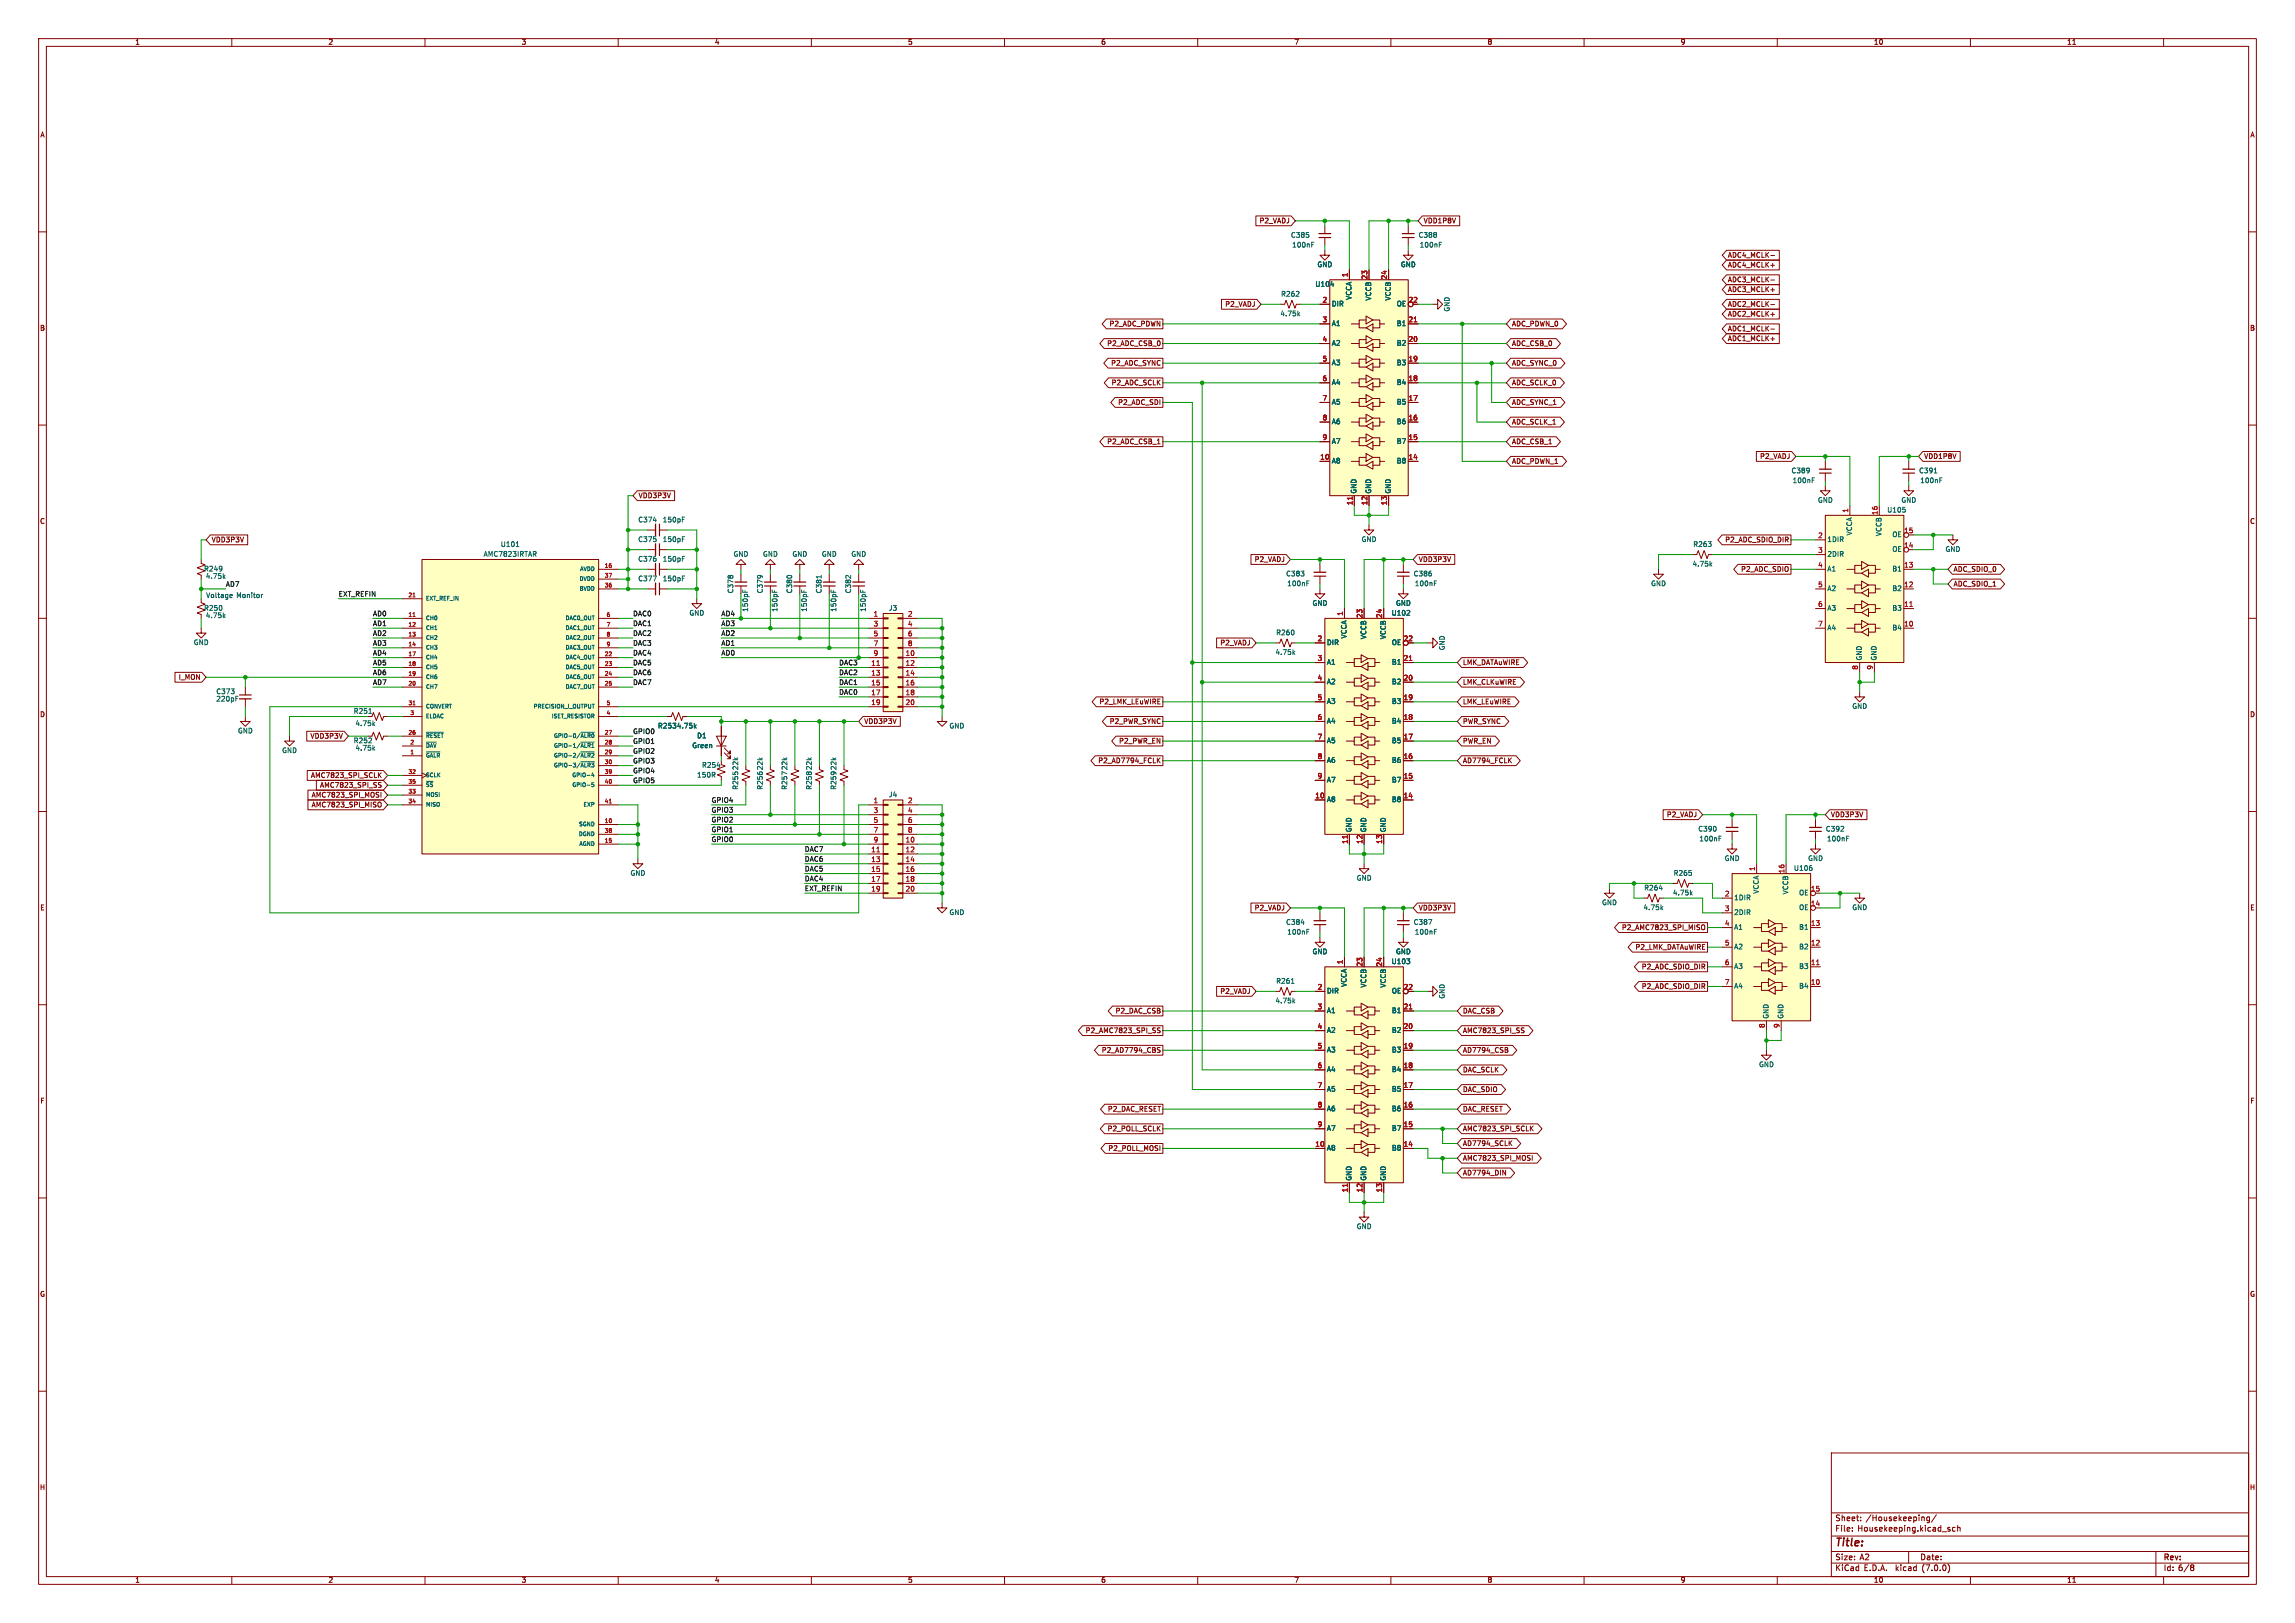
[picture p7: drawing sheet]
<svg xmlns="http://www.w3.org/2000/svg" width="594mm" height="420mm" viewBox="0 0 594 420" stroke-linecap="round" stroke-linejoin="round" font-family="sans-serif">
<defs><g id="words">
<text font-size="2.8" fill="#840000" x="475" y="400.8">Title:</text>
<g font-size="2.1" fill="#840000">
<text x="475" y="393.9">Sheet:</text>
<text x="482.9" y="393.9">/Housekeeping/</text>
<text x="475" y="396.6">File:</text>
<text x="480.8" y="396.6">Housekeeping.kicad_sch</text>
<text x="475" y="406.8">KiCad</text>
<text x="475" y="404">Size:</text>
<text x="481.3" y="404">A2</text>
<text x="482.4" y="406.8">E.D.A.</text>
<text x="490.7" y="406.8">kicad</text>
<text x="497" y="404">Date:</text>
<text x="497.6" y="406.8">(7.0.0)</text>
<text x="560" y="404.2">Rev:</text>
<text x="560" y="406.8">Id: 6/8</text>
</g>
<g font-size="1.8" fill="#840000">
<text x="35" y="11.8">1</text>
<text x="85" y="11.8">2</text>
<text x="135" y="11.8">3</text>
<text x="185" y="11.8">4</text>
<text x="235" y="11.8">5</text>
<text x="285" y="11.8">6</text>
<text x="335" y="11.8">7</text>
<text x="385" y="11.8">8</text>
<text x="435" y="11.8">9</text>
<text x="485" y="11.8">10</text>
<text x="535" y="11.8">11</text>
<text x="10.4" y="35.8">A</text>
<text x="582.4" y="35.8">A</text>
<text x="325.9" y="58.1">P2_VADJ</text>
<text x="368.5" y="58.1">VDD1P8V</text>
<text x="447.2" y="67">ADC4_MCLK-</text>
<text x="447.2" y="69.5">ADC4_MCLK+</text>
<text x="447.2" y="73.3">ADC3_MCLK-</text>
<text x="447.2" y="75.8">ADC3_MCLK+</text>
<text x="317" y="79.7">P2_VADJ</text>
<text x="447.2" y="82.2">ADC2_MCLK+</text>
<text x="447.2" y="79.7">ADC2_MCLK-</text>
<text x="10.3" y="85.8">B</text>
<text x="286.4" y="89.8">P2_ADC_CSB_0</text>
<text x="287" y="84.7">P2_ADC_PDWN</text>
<text x="391.3" y="84.7">ADC_PDWN_0</text>
<text x="391.3" y="89.8">ADC_CSB_0</text>
<text x="447.2" y="86">ADC1_MCLK-</text>
<text x="447.2" y="88.5">ADC1_MCLK+</text>
<text x="582.3" y="85.8">B</text>
<text x="287.4" y="94.9">P2_ADC_SYNC</text>
<text x="391.3" y="94.9">ADC_SYNC_0</text>
<text x="287.6" y="100">P2_ADC_SCLK</text>
<text x="391.3" y="100">ADC_SCLK_0</text>
<text x="289.3" y="105.1">P2_ADC_SDI</text>
<text x="391.3" y="105.1">ADC_SYNC_1</text>
<text x="391.3" y="110.1">ADC_SCLK_1</text>
<text x="286.4" y="115.2">P2_ADC_CSB_1</text>
<text x="391.3" y="115.2">ADC_CSB_1</text>
<text x="455.4" y="119">P2_VADJ</text>
<text x="498" y="119">VDD1P8V</text>
<text x="391.3" y="120.3">ADC_PDWN_1</text>
<text x="165.3" y="129.2">VDD3P3V</text>
<text x="10.3" y="135.8">C</text>
<text x="582.3" y="135.8">C</text>
<text x="54.8" y="140.6">VDD3P3V</text>
<text x="446.4" y="140.6">P2_ADC_SDIO_DIR</text>
<text x="324.6" y="145.7">P2_VADJ</text>
<text x="367.2" y="145.7">VDD3P3V</text>
<text x="450.5" y="148.2">P2_ADC_SDIO</text>
<text x="505.6" y="148.2">ADC_SDIO_0</text>
<text x="505.6" y="152">ADC_SDIO_1</text>
<text x="315.7" y="167.3">P2_VADJ</text>
<text x="378.6" y="172.4">LMK_DATAuWIRE</text>
<text x="46.1" y="176.2">I_MON</text>
<text x="378.6" y="177.4">LMK_CLKuWIRE</text>
<text x="10.3" y="185.8">D</text>
<text x="284.4" y="182.5">P2_LMK_LEuWIRE</text>
<text x="378.6" y="182.5">LMK_LEuWIRE</text>
<text x="582.3" y="185.8">D</text>
<text x="80.2" y="191.4">VDD3P3V</text>
<text x="223.7" y="187.6">VDD3P3V</text>
<text x="287.1" y="187.6">P2_PWR_SYNC</text>
<text x="378.6" y="187.6">PWR_SYNC</text>
<text x="284.1" y="197.8">P2_AD7794_FCLK</text>
<text x="289.5" y="192.7">P2_PWR_EN</text>
<text x="378.6" y="197.8">AD7794_FCLK</text>
<text x="378.6" y="192.7">PWR_EN</text>
<text x="80.3" y="201.6">AMC7823_SPI_SCLK</text>
<text x="80.5" y="209.2">AMC7823_SPI_MISO</text>
<text x="80.5" y="206.7">AMC7823_SPI_MOSI</text>
<text x="82.7" y="204.1">AMC7823_SPI_SS</text>
<text x="431.3" y="211.7">P2_VADJ</text>
<text x="473.9" y="211.7">VDD3P3V</text>
<text x="10.4" y="235.8">E</text>
<text x="324.6" y="235.9">P2_VADJ</text>
<text x="367.2" y="235.9">VDD3P3V</text>
<text x="582.4" y="235.8">E</text>
<text x="419.6" y="240.9">P2_AMC7823_SPI_MISO</text>
<text x="423.2" y="246">P2_LMK_DATAuWIRE</text>
<text x="424.8" y="251.1">P2_ADC_SDIO_DIR</text>
<text x="315.7" y="257.5">P2_VADJ</text>
<text x="424.8" y="256.2">P2_ADC_SDIO_DIR</text>
<text x="288.6" y="262.5">P2_DAC_CSB</text>
<text x="378.6" y="262.5">DAC_CSB</text>
<text x="280.9" y="267.6">P2_AMC7823_SPI_SS</text>
<text x="378.6" y="267.6">AMC7823_SPI_SS</text>
<text x="285" y="272.7">P2_AD7794_CBS</text>
<text x="378.6" y="272.7">AD7794_CSB</text>
<text x="378.6" y="277.8">DAC_SCLK</text>
<text x="10.4" y="285.8">F</text>
<text x="286.6" y="287.9">P2_DAC_RESET</text>
<text x="378.6" y="287.9">DAC_RESET</text>
<text x="378.6" y="282.9">DAC_SDIO</text>
<text x="582.4" y="285.8">F</text>
<text x="286.5" y="293">P2_POLL_SCLK</text>
<text x="378.6" y="293">AMC7823_SPI_SCLK</text>
<text x="286.7" y="298.1">P2_POLL_MOSI</text>
<text x="378.6" y="296.8">AD7794_SCLK</text>
<text x="378.6" y="304.4">AD7794_DIN</text>
<text x="378.6" y="300.6">AMC7823_SPI_MOSI</text>
<text x="10.3" y="335.8">G</text>
<text x="582.3" y="335.8">G</text>
<text x="10.3" y="385.8">H</text>
<text x="582.3" y="385.8">H</text>
<text x="35" y="409.8">1</text>
<text x="85" y="409.8">2</text>
<text x="135" y="409.8">3</text>
<text x="185" y="409.8">4</text>
<text x="235" y="409.8">5</text>
<text x="285" y="409.8">6</text>
<text x="335" y="409.8">7</text>
<text x="385" y="409.8">8</text>
<text x="435" y="409.8">9</text>
<text x="485" y="409.8">10</text>
<text x="535" y="409.8">11</text>
</g>
<g font-size="1.8" fill="#006464">
<text x="334.1" y="61.8">C385</text>
<text x="334.4" y="64.3">100nF</text>
<text x="367.1" y="61.8">C388</text>
<text x="367.4" y="64.3">100nF</text>
<text x="340.9" y="69.4">GND</text>
<text x="362.5" y="69.4">GND</text>
<text x="331.5" y="77">R262</text>
<text x="340.4" y="74.5">U104</text>
<text x="350.1" y="77.7" transform="rotate(-90 350.1 77.7)">VCCA</text>
<text x="355.2" y="77.9" transform="rotate(-90 355.2 77.9)">VCCB</text>
<text x="360.2" y="77.9" transform="rotate(-90 360.2 77.9)">VCCB</text>
<text x="331.3" y="82.1">4.75k</text>
<text x="344.7" y="79.6">DIR</text>
<text x="361.4" y="79.6">OE</text>
<text x="375.5" y="80.7" transform="rotate(-90 375.5 80.7)">GND</text>
<text x="344.7" y="84.6">A1</text>
<text x="344.7" y="89.7">A2</text>
<text x="361.4" y="89.7">B2</text>
<text x="361.4" y="84.6">B1</text>
<text x="344.7" y="94.8">A3</text>
<text x="361.4" y="94.8">B3</text>
<text x="344.7" y="99.9">A4</text>
<text x="361.4" y="99.9">B4</text>
<text x="344.7" y="105">A5</text>
<text x="361.4" y="105">B5</text>
<text x="344.7" y="110">A6</text>
<text x="361.4" y="110">B6</text>
<text x="344.7" y="115.1">A7</text>
<text x="361.4" y="115.1">B7</text>
<text x="344.7" y="120.2">A8</text>
<text x="361.4" y="120.2">B8</text>
<text x="463.6" y="122.7">C389</text>
<text x="463.9" y="125.3">100nF</text>
<text x="496.6" y="122.7">C391</text>
<text x="496.9" y="125.3">100nF</text>
<text x="351.3" y="127.8" transform="rotate(-90 351.3 127.8)">GND</text>
<text x="355.2" y="127.8" transform="rotate(-90 355.2 127.8)">GND</text>
<text x="360.2" y="127.8" transform="rotate(-90 360.2 127.8)">GND</text>
<text x="470.4" y="130.4">GND</text>
<text x="492" y="130.4">GND</text>
<text x="165.1" y="135.4">C374</text>
<text x="171.5" y="135.4">150pF</text>
<text x="488.4" y="132.9">U105</text>
<text x="129.5" y="141.8">U101</text>
<text x="165.1" y="140.5">C375</text>
<text x="171.5" y="140.5">150pF</text>
<text x="352.3" y="140.5">GND</text>
<text x="438.2" y="141.8">R263</text>
<text x="472.9" y="140.5">1DIR</text>
<text x="479.6" y="138.7" transform="rotate(-90 479.6 138.7)">VCCA</text>
<text x="487.2" y="138.9" transform="rotate(-90 487.2 138.9)">VCCB</text>
<text x="489.6" y="143.1">OE</text>
<text x="489.6" y="139.3">OE</text>
<text x="503.5" y="143.1">GND</text>
<text x="52.7" y="148.1">R249</text>
<text x="125.1" y="144.3">AMC7823IRTAR</text>
<text x="165.1" y="145.6">C376</text>
<text x="171.5" y="145.6">150pF</text>
<text x="189.8" y="144.3">GND</text>
<text x="197.4" y="144.3">GND</text>
<text x="205" y="144.3">GND</text>
<text x="212.6" y="144.3">GND</text>
<text x="220.3" y="144.3">GND</text>
<text x="332.8" y="149.4">C383</text>
<text x="365.8" y="149.4">C386</text>
<text x="438" y="146.9">4.75k</text>
<text x="472.9" y="144.3">2DIR</text>
<text x="472.9" y="148.1">A1</text>
<text x="489.6" y="148.1">B1</text>
<text x="53.2" y="150.1">4.75k</text>
<text x="165.1" y="150.7">C377</text>
<text x="171.5" y="150.7">150pF</text>
<text x="190.1" y="153.6" transform="rotate(-90 190.1 153.6)">C378</text>
<text x="197.7" y="153.6" transform="rotate(-90 197.7 153.6)">C379</text>
<text x="205.3" y="153.6" transform="rotate(-90 205.3 153.6)">C380</text>
<text x="212.9" y="153.6" transform="rotate(-90 212.9 153.6)">C381</text>
<text x="220.5" y="153.6" transform="rotate(-90 220.5 153.6)">C382</text>
<text x="333.1" y="152">100nF</text>
<text x="366.1" y="152">100nF</text>
<text x="427.3" y="152">GND</text>
<text x="472.9" y="153.2">A2</text>
<text x="489.6" y="153.2">B2</text>
<text x="52.7" y="158.3">R250</text>
<text x="53.2" y="160.2">4.75k</text>
<text x="178.3" y="159.6">GND</text>
<text x="193.9" y="158.4" transform="rotate(-90 193.9 158.4)">150pF</text>
<text x="201.5" y="158.4" transform="rotate(-90 201.5 158.4)">150pF</text>
<text x="209.1" y="158.4" transform="rotate(-90 209.1 158.4)">150pF</text>
<text x="216.7" y="158.4" transform="rotate(-90 216.7 158.4)">150pF</text>
<text x="224.3" y="158.4" transform="rotate(-90 224.3 158.4)">150pF</text>
<text x="230" y="158.3">J3</text>
<text x="339.6" y="157">GND</text>
<text x="360.1" y="159.6">U102</text>
<text x="361.2" y="157">GND</text>
<text x="472.9" y="158.3">A3</text>
<text x="489.6" y="158.3">B3</text>
<text x="50.1" y="167.2">GND</text>
<text x="330.2" y="164.7">R260</text>
<text x="343.4" y="167.2">DIR</text>
<text x="348.8" y="165.4" transform="rotate(-90 348.8 165.4)">VCCA</text>
<text x="353.9" y="165.6" transform="rotate(-90 353.9 165.6)">VCCB</text>
<text x="359" y="165.6" transform="rotate(-90 359 165.6)">VCCB</text>
<text x="360.1" y="167.2">OE</text>
<text x="472.9" y="163.4">A4</text>
<text x="489.6" y="163.4">B4</text>
<text x="330" y="169.7">4.75k</text>
<text x="343.4" y="172.3">A1</text>
<text x="360.1" y="172.3">B1</text>
<text x="374.2" y="168.4" transform="rotate(-90 374.2 168.4)">GND</text>
<text x="482.2" y="170.9" transform="rotate(-90 482.2 170.9)">GND</text>
<text x="486" y="170.9" transform="rotate(-90 486 170.9)">GND</text>
<text x="55.9" y="179.9">C373</text>
<text x="343.4" y="177.4">A2</text>
<text x="360.1" y="177.4">B2</text>
<text x="55.9" y="181.8">220pF</text>
<text x="91.5" y="185">R251</text>
<text x="343.4" y="182.4">A3</text>
<text x="360.1" y="182.4">B3</text>
<text x="479.3" y="183.7">GND</text>
<text x="61.5" y="190.1">GND</text>
<text x="91.9" y="188.2">4.75k</text>
<text x="170.2" y="188.8">R253</text>
<text x="175.1" y="188.8">4.75k</text>
<text x="180.3" y="191.3">D1</text>
<text x="245.7" y="188.8">GND</text>
<text x="343.4" y="187.5">A4</text>
<text x="360.1" y="187.5">B4</text>
<text x="72.9" y="195.1">GND</text>
<text x="91.5" y="192.6">R252</text>
<text x="91.9" y="194.5">4.75k</text>
<text x="179.1" y="193.9">Green</text>
<text x="343.4" y="192.6">A5</text>
<text x="343.4" y="197.7">A6</text>
<text x="360.1" y="197.7">B6</text>
<text x="360.1" y="192.6">B5</text>
<text x="180.3" y="201.5">150R</text>
<text x="181.6" y="198.9">R254</text>
<text x="191.3" y="199.4" transform="rotate(-90 191.3 199.4)">22k</text>
<text x="197.7" y="199.4" transform="rotate(-90 197.7 199.4)">22k</text>
<text x="204" y="199.4" transform="rotate(-90 204 199.4)">22k</text>
<text x="210.4" y="199.4" transform="rotate(-90 210.4 199.4)">22k</text>
<text x="216.7" y="199.4" transform="rotate(-90 216.7 199.4)">22k</text>
<text x="343.4" y="202.8">A7</text>
<text x="360.1" y="202.8">B7</text>
<text x="191.3" y="204.5" transform="rotate(-90 191.3 204.5)">R255</text>
<text x="197.7" y="204.5" transform="rotate(-90 197.7 204.5)">R256</text>
<text x="204" y="204.5" transform="rotate(-90 204 204.5)">R257</text>
<text x="210.4" y="204.5" transform="rotate(-90 210.4 204.5)">R258</text>
<text x="216.7" y="204.5" transform="rotate(-90 216.7 204.5)">R259</text>
<text x="230" y="206.6">J4</text>
<text x="343.4" y="207.8">A8</text>
<text x="360.1" y="207.8">B8</text>
<text x="350.1" y="215.4" transform="rotate(-90 350.1 215.4)">GND</text>
<text x="353.9" y="215.4" transform="rotate(-90 353.9 215.4)">GND</text>
<text x="359" y="215.4" transform="rotate(-90 359 215.4)">GND</text>
<text x="439.5" y="215.5">C390</text>
<text x="472.5" y="215.5">C392</text>
<text x="439.8" y="218">100nF</text>
<text x="472.8" y="218">100nF</text>
<text x="163.1" y="226.9">GND</text>
<text x="433.1" y="226.9">R265</text>
<text x="446.3" y="223.1">GND</text>
<text x="464.2" y="225.6">U106</text>
<text x="467.9" y="223.1">GND</text>
<text x="351.1" y="228.2">GND</text>
<text x="425.5" y="230.7">R264</text>
<text x="432.9" y="232">4.75k</text>
<text x="448.8" y="233.2">1DIR</text>
<text x="455.5" y="231.4" transform="rotate(-90 455.5 231.4)">VCCA</text>
<text x="463.1" y="231.6" transform="rotate(-90 463.1 231.6)">VCCB</text>
<text x="465.5" y="232">OE</text>
<text x="245.7" y="237">GND</text>
<text x="332.8" y="239.6">C384</text>
<text x="365.8" y="239.6">C387</text>
<text x="414.6" y="234.5">GND</text>
<text x="425.3" y="235.8">4.75k</text>
<text x="448.8" y="237">2DIR</text>
<text x="465.5" y="235.8">OE</text>
<text x="479.3" y="235.8">GND</text>
<text x="333.1" y="242.1">100nF</text>
<text x="366.1" y="242.1">100nF</text>
<text x="448.8" y="240.9">A1</text>
<text x="448.8" y="245.9">A2</text>
<text x="465.5" y="245.9">B2</text>
<text x="465.5" y="240.9">B1</text>
<text x="339.6" y="247.2">GND</text>
<text x="360.1" y="249.7">U103</text>
<text x="361.2" y="247.2">GND</text>
<text x="448.8" y="251">A3</text>
<text x="465.5" y="251">B3</text>
<text x="330.2" y="254.8">R261</text>
<text x="343.4" y="257.4">DIR</text>
<text x="348.8" y="255.5" transform="rotate(-90 348.8 255.5)">VCCA</text>
<text x="353.9" y="255.7" transform="rotate(-90 353.9 255.7)">VCCB</text>
<text x="359" y="255.7" transform="rotate(-90 359 255.7)">VCCB</text>
<text x="360.1" y="257.4">OE</text>
<text x="448.8" y="256.1">A4</text>
<text x="465.5" y="256.1">B4</text>
<text x="330" y="259.9">4.75k</text>
<text x="343.4" y="262.4">A1</text>
<text x="360.1" y="262.4">B1</text>
<text x="374.2" y="258.5" transform="rotate(-90 374.2 258.5)">GND</text>
<text x="458" y="263.7" transform="rotate(-90 458 263.7)">GND</text>
<text x="461.8" y="263.7" transform="rotate(-90 461.8 263.7)">GND</text>
<text x="343.4" y="267.5">A2</text>
<text x="360.1" y="267.5">B2</text>
<text x="343.4" y="272.6">A3</text>
<text x="360.1" y="272.6">B3</text>
<text x="343.4" y="277.7">A4</text>
<text x="360.1" y="277.7">B4</text>
<text x="455.2" y="276.4">GND</text>
<text x="343.4" y="282.8">A5</text>
<text x="343.4" y="287.8">A6</text>
<text x="360.1" y="287.8">B6</text>
<text x="360.1" y="282.8">B5</text>
<text x="343.4" y="292.9">A7</text>
<text x="360.1" y="292.9">B7</text>
<text x="343.4" y="298">A8</text>
<text x="360.1" y="298">B8</text>
<text x="350.1" y="305.6" transform="rotate(-90 350.1 305.6)">GND</text>
<text x="353.9" y="305.6" transform="rotate(-90 353.9 305.6)">GND</text>
<text x="359" y="305.6" transform="rotate(-90 359 305.6)">GND</text>
<text x="351.1" y="318.3">GND</text>
</g>
<g font-size="1.8" fill="#a90000">
<text x="349" y="71.8" transform="rotate(-90 349 71.8)">1</text>
<text x="354.1" y="72.4" transform="rotate(-90 354.1 72.4)">23</text>
<text x="359.2" y="72.4" transform="rotate(-90 359.2 72.4)">24</text>
<text x="342.2" y="78.5">2</text>
<text x="342.2" y="83.6">3</text>
<text x="364.5" y="83.6">21</text>
<text x="364.5" y="78.5">22</text>
<text x="342.2" y="88.6">4</text>
<text x="364.5" y="88.6">20</text>
<text x="342.2" y="93.7">5</text>
<text x="364.5" y="93.7">19</text>
<text x="342.2" y="98.8">6</text>
<text x="364.5" y="98.8">18</text>
<text x="342.2" y="103.9">7</text>
<text x="364.5" y="103.9">17</text>
<text x="342.2" y="109">8</text>
<text x="364.5" y="109">16</text>
<text x="341.6" y="119.1">10</text>
<text x="342.2" y="114">9</text>
<text x="364.5" y="119.1">14</text>
<text x="364.5" y="114">15</text>
<text x="350.3" y="130.8" transform="rotate(-90 350.3 130.8)">11</text>
<text x="354.1" y="130.8" transform="rotate(-90 354.1 130.8)">12</text>
<text x="359.2" y="130.8" transform="rotate(-90 359.2 130.8)">13</text>
<text x="478.5" y="132.7" transform="rotate(-90 478.5 132.7)">1</text>
<text x="486.2" y="133.4" transform="rotate(-90 486.2 133.4)">16</text>
<text x="470.5" y="139.4">2</text>
<text x="470.5" y="143.3">3</text>
<text x="492.8" y="142">14</text>
<text x="492.8" y="138.2">15</text>
<text x="470.5" y="147.1">4</text>
<text x="492.8" y="147.1">13</text>
<text x="470.5" y="152.1">5</text>
<text x="492.8" y="152.1">12</text>
<text x="226" y="159.8">1</text>
<text x="234.9" y="159.8">2</text>
<text x="347.7" y="159.4" transform="rotate(-90 347.7 159.4)">1</text>
<text x="352.8" y="160" transform="rotate(-90 352.8 160)">23</text>
<text x="357.9" y="160" transform="rotate(-90 357.9 160)">24</text>
<text x="470.5" y="157.2">6</text>
<text x="492.8" y="157.2">11</text>
<text x="226" y="162.3">3</text>
<text x="226" y="164.8">5</text>
<text x="226" y="167.4">7</text>
<text x="234.9" y="162.3">4</text>
<text x="234.9" y="164.8">6</text>
<text x="234.9" y="167.4">8</text>
<text x="341" y="166.1">2</text>
<text x="363.2" y="166.1">22</text>
<text x="470.5" y="162.3">7</text>
<text x="492.8" y="162.3">10</text>
<text x="225.4" y="172.5">11</text>
<text x="226" y="169.9">9</text>
<text x="234.3" y="169.9">10</text>
<text x="234.3" y="172.5">12</text>
<text x="341" y="171.2">3</text>
<text x="363.2" y="171.2">21</text>
<text x="481.1" y="173.4" transform="rotate(-90 481.1 173.4)">8</text>
<text x="484.9" y="173.4" transform="rotate(-90 484.9 173.4)">9</text>
<text x="225.4" y="175">13</text>
<text x="225.4" y="177.5">15</text>
<text x="234.3" y="175">14</text>
<text x="234.3" y="177.5">16</text>
<text x="341" y="176.3">4</text>
<text x="363.2" y="176.3">20</text>
<text x="225.4" y="180.1">17</text>
<text x="225.4" y="182.6">19</text>
<text x="234.3" y="180.1">18</text>
<text x="234.3" y="182.6">20</text>
<text x="341" y="181.4">5</text>
<text x="363.2" y="181.4">19</text>
<text x="341" y="186.4">6</text>
<text x="341" y="191.5">7</text>
<text x="363.2" y="191.5">17</text>
<text x="363.2" y="186.4">18</text>
<text x="341" y="196.6">8</text>
<text x="363.2" y="196.6">16</text>
<text x="341" y="201.7">9</text>
<text x="363.2" y="201.7">15</text>
<text x="226" y="208">1</text>
<text x="234.9" y="208">2</text>
<text x="340.4" y="206.8">10</text>
<text x="363.2" y="206.8">14</text>
<text x="226" y="210.6">3</text>
<text x="226" y="213.1">5</text>
<text x="226" y="215.6">7</text>
<text x="234.9" y="210.6">4</text>
<text x="234.9" y="213.1">6</text>
<text x="234.9" y="215.6">8</text>
<text x="225.4" y="220.7">11</text>
<text x="226" y="218.2">9</text>
<text x="234.3" y="218.2">10</text>
<text x="234.3" y="220.7">12</text>
<text x="349" y="218.4" transform="rotate(-90 349 218.4)">11</text>
<text x="352.8" y="218.4" transform="rotate(-90 352.8 218.4)">12</text>
<text x="357.9" y="218.4" transform="rotate(-90 357.9 218.4)">13</text>
<text x="225.4" y="223.3">13</text>
<text x="225.4" y="225.8">15</text>
<text x="234.3" y="223.3">14</text>
<text x="234.3" y="225.8">16</text>
<text x="454.4" y="225.5" transform="rotate(-90 454.4 225.5)">1</text>
<text x="462" y="226.1" transform="rotate(-90 462 226.1)">16</text>
<text x="225.4" y="228.3">17</text>
<text x="225.4" y="230.9">19</text>
<text x="234.3" y="228.3">18</text>
<text x="234.3" y="230.9">20</text>
<text x="446.4" y="232.2">2</text>
<text x="468.6" y="230.9">15</text>
<text x="446.4" y="236">3</text>
<text x="446.4" y="239.8">4</text>
<text x="468.6" y="239.8">13</text>
<text x="468.6" y="234.7">14</text>
<text x="446.4" y="244.9">5</text>
<text x="468.6" y="244.9">12</text>
<text x="347.7" y="249.6" transform="rotate(-90 347.7 249.6)">1</text>
<text x="352.8" y="250.2" transform="rotate(-90 352.8 250.2)">23</text>
<text x="357.9" y="250.2" transform="rotate(-90 357.9 250.2)">24</text>
<text x="446.4" y="249.9">6</text>
<text x="468.6" y="249.9">11</text>
<text x="341" y="256.3">2</text>
<text x="363.2" y="256.3">22</text>
<text x="446.4" y="255">7</text>
<text x="468.6" y="255">10</text>
<text x="341" y="261.4">3</text>
<text x="363.2" y="261.4">21</text>
<text x="341" y="266.4">4</text>
<text x="363.2" y="266.4">20</text>
<text x="456.9" y="266.1" transform="rotate(-90 456.9 266.1)">8</text>
<text x="460.8" y="266.1" transform="rotate(-90 460.8 266.1)">9</text>
<text x="341" y="271.5">5</text>
<text x="363.2" y="271.5">19</text>
<text x="341" y="276.6">6</text>
<text x="341" y="281.7">7</text>
<text x="363.2" y="281.7">17</text>
<text x="363.2" y="276.6">18</text>
<text x="341" y="286.8">8</text>
<text x="363.2" y="286.8">16</text>
<text x="341" y="291.8">9</text>
<text x="363.2" y="291.8">15</text>
<text x="340.4" y="296.9">10</text>
<text x="363.2" y="296.9">14</text>
<text x="349" y="308.6" transform="rotate(-90 349 308.6)">11</text>
<text x="352.8" y="308.6" transform="rotate(-90 352.8 308.6)">12</text>
<text x="357.9" y="308.6" transform="rotate(-90 357.9 308.6)">13</text>
</g>
<g font-size="1.8" fill="#0000c2">
<text x="53.3" y="154.9">Voltage</text>
<text x="61.2" y="154.9">Monitor</text>
</g>
<g font-size="1.8" fill="#0f0f0f">
<text x="58.4" y="152">AD7</text>
<text x="87.6" y="154.6">EXT_REFIN</text>
<text x="96.5" y="159.7">AD0</text>
<text x="163.8" y="159.7">DAC0</text>
<text x="186.7" y="159.7">AD4</text>
<text x="96.5" y="167.3">AD3</text>
<text x="96.5" y="162.2">AD1</text>
<text x="96.5" y="164.7">AD2</text>
<text x="163.8" y="164.7">DAC2</text>
<text x="163.8" y="167.3">DAC3</text>
<text x="163.8" y="162.2">DAC1</text>
<text x="186.7" y="164.7">AD2</text>
<text x="186.7" y="167.3">AD1</text>
<text x="186.7" y="162.2">AD3</text>
<text x="96.5" y="169.8">AD4</text>
<text x="96.5" y="172.4">AD5</text>
<text x="163.8" y="172.4">DAC5</text>
<text x="163.8" y="169.8">DAC4</text>
<text x="186.7" y="169.8">AD0</text>
<text x="217.2" y="172.4">DAC3</text>
<text x="96.5" y="174.9">AD6</text>
<text x="96.5" y="177.5">AD7</text>
<text x="163.8" y="177.5">DAC7</text>
<text x="163.8" y="174.9">DAC6</text>
<text x="217.2" y="174.9">DAC2</text>
<text x="217.2" y="177.5">DAC1</text>
<text x="217.2" y="180">DAC0</text>
<text x="163.8" y="190.2">GPIO0</text>
<text x="163.8" y="197.8">GPIO3</text>
<text x="163.8" y="195.2">GPIO2</text>
<text x="163.8" y="192.7">GPIO1</text>
<text x="163.8" y="202.9">GPIO5</text>
<text x="163.8" y="200.3">GPIO4</text>
<text x="184.1" y="207.9">GPIO4</text>
<text x="184.1" y="213">GPIO2</text>
<text x="184.1" y="215.6">GPIO1</text>
<text x="184.1" y="210.5">GPIO3</text>
<text x="184.1" y="218.1">GPIO0</text>
<text x="208.3" y="220.6">DAC7</text>
<text x="208.3" y="225.7">DAC5</text>
<text x="208.3" y="223.2">DAC6</text>
<text x="208.3" y="228.3">DAC4</text>
<text x="208.3" y="230.8">EXT_REFIN</text>
</g>
<g font-size="1.4" fill="#006464">
<text x="150" y="148">AVDD</text>
<text x="110.2" y="155.6">EXT_REF_IN</text>
<text x="149.8" y="153.1">BVDD</text>
<text x="149.8" y="150.6">DVDD</text>
<text x="110.2" y="160.7">CH0</text>
<text x="146.2" y="160.7">DAC0_OUT</text>
<text x="110.2" y="163.3">CH1</text>
<text x="110.2" y="165.8">CH2</text>
<text x="146.2" y="163.3">DAC1_OUT</text>
<text x="146.2" y="165.8">DAC2_OUT</text>
<text x="110.2" y="168.3">CH3</text>
<text x="110.2" y="170.9">CH4</text>
<text x="110.2" y="173.4">CH5</text>
<text x="146.2" y="170.9">DAC4_OUT</text>
<text x="146.2" y="173.4">DAC5_OUT</text>
<text x="146.2" y="168.3">DAC3_OUT</text>
<text x="110.2" y="176">CH6</text>
<text x="110.2" y="178.5">CH7</text>
<text x="146.2" y="176">DAC6_OUT</text>
<text x="146.2" y="178.5">DAC7_OUT</text>
<text x="110.2" y="183.6">CONVERT</text>
<text x="137.9" y="183.6">PRECISION_I_OUTPUT</text>
<text x="110.2" y="191.7">~{RESET}</text>
<text x="110.2" y="186.1">ELDAC</text>
<text x="142.6" y="186.1">ISET_RESISTOR</text>
<text x="143.2" y="191.7">GPIO-0/~{ALR0}</text>
<text x="110.2" y="196.8">~{GALR}</text>
<text x="110.2" y="194.2">~{DAV}</text>
<text x="143.2" y="194.2">GPIO-1/~{ALR1}</text>
<text x="143.2" y="196.8">GPIO-2/~{ALR2}</text>
<text x="110.2" y="201.4">SCLK</text>
<text x="143.2" y="199.3">GPIO-3/~{ALR3}</text>
<text x="147.9" y="201.4">GPIO-4</text>
<text x="147.9" y="203.9">GPIO-5</text>
<text x="110.2" y="206.4">MOSI</text>
<text x="110.2" y="209">MISO</text>
<text x="110.2" y="204.4">~{SS}</text>
<text x="150.8" y="209">EXP</text>
<text x="149.7" y="214.1">SGND</text>
<text x="149.6" y="216.6">DGND</text>
<text x="149.8" y="219.1">AGND</text>
</g>
<g font-size="1.4" fill="#a90000">
<text x="156.4" y="147.1">16</text>
<text x="156.4" y="149.6">37</text>
<text x="105.6" y="154.7">21</text>
<text x="156.4" y="152.1">36</text>
<text x="105.6" y="159.8">11</text>
<text x="156.9" y="159.8">6</text>
<text x="105.6" y="162.3">12</text>
<text x="105.6" y="164.8">13</text>
<text x="105.6" y="167.4">14</text>
<text x="156.9" y="162.3">7</text>
<text x="156.9" y="164.8">8</text>
<text x="156.9" y="167.4">9</text>
<text x="105.6" y="169.9">17</text>
<text x="105.6" y="172.5">18</text>
<text x="156.4" y="169.9">22</text>
<text x="156.4" y="172.5">23</text>
<text x="105.6" y="175">19</text>
<text x="105.6" y="177.5">20</text>
<text x="156.4" y="175">24</text>
<text x="156.4" y="177.5">25</text>
<text x="105.6" y="182.6">31</text>
<text x="106.1" y="185.2">3</text>
<text x="156.9" y="185.2">4</text>
<text x="156.9" y="182.6">5</text>
<text x="105.6" y="190.2">26</text>
<text x="156.4" y="190.2">27</text>
<text x="106.1" y="195.3">1</text>
<text x="106.1" y="192.8">2</text>
<text x="156.4" y="192.8">28</text>
<text x="156.4" y="195.3">29</text>
<text x="156.4" y="197.9">30</text>
<text x="105.6" y="200.4">32</text>
<text x="105.6" y="202.9">35</text>
<text x="156.4" y="200.4">39</text>
<text x="156.4" y="202.9">40</text>
<text x="105.6" y="205.5">33</text>
<text x="105.6" y="208">34</text>
<text x="156.4" y="208">41</text>
<text x="156.4" y="213.1">10</text>
<text x="156.4" y="215.6">38</text>
<text x="156.4" y="218.2">15</text>
</g>
</g></defs>
<g fill="none" stroke="#840000" stroke-width=".26">
<path d="M10 10h574v400h-574zM12 12h570v396h-570zM60 10v2M110 10v2M160 10v2M210 10v2M260 10v2M310 10v2M360 10v2M410 10v2M460 10v2M510 10v2"/>
<path d="M560 10v2M10 60h2M325.1 55.9h9.1l1.1 1.3-1.1 1.2h-9.1zM342.9 58.4v2.1M364.5 58.4v2.1M368.1 55.9h9.7v2.5h-9.7l-1.1-1.2zM582 60h2M316.2 77.5h9.1l1.1 1.2-1.1 1.3h-9.1zM331.5 78.7h1l.4-1 .7 2.1 .8-2.1 .8 2.1 .3-1.1h1M341.6 78.7h2.6M342.9 64.8v1.2h1.3l-1.3 1.3-1.3-1.3h1.3M342.9 61.5v2"/>
<path d="M344.2 72.4h20.3v55.9h-20.3zM349.2 69.9v2.5M354.3 69.9v2.5M359.4 69.9v2.5M364.5 64.8v1.2h1.3l-1.3 1.3-1.3-1.3h1.3M364.5 61.5v2M365.8 78.7h1.2M370.8 78.7h1.3v-1.2l1.3 1.2-1.3 1.3v-1.3M446.9 71.1h13.6v2.6h-13.6l-1.1-1.3zM446.9 77.5h13.6v2.5h-13.6l-1.1-1.3zM446.9 73.7h13.6v2.5h-13.6l-1.1-1.3zM446.9 64.8h13.6v2.5h-13.6l-1.1-1.3z"/>
<path d="M446.9 67.3h13.6v2.6h-13.6l-1.1-1.3zM458.3 72.5h1M458.3 78.8h1M458.3 66.1h1M285.8 87.6h15.2v2.6h-15.2l-1.1-1.3zM286.4 82.6h14.6v2.5h-14.6l-1.1-1.3zM286.8 92.7h14.2v2.6h-14.2l-1.1-1.3zM286.9 97.8h14.1v2.5h-14.1l-1.1-1.2zM341.6 99.1h2.6M341.6 94h2.6M341.6 88.9h2.6M341.6 83.8h2.6"/>
<path d="M349.8 94h2v1h1.8M349.8 83.8h2v1h1.8M349.8 99.1h2v1h1.8M349.8 88.9h2v1h1.8M353.6 93h-1.8v1M353.6 82.8h-1.8v1M353.6 91.9l1.7 1.1-1.7 1zM353.6 81.8l1.7 1-1.7 1zM353.6 95l1.7-1v2zM353.6 84.8l1.7-1v2.1zM353.6 98h-1.8v1.1M353.6 87.9h-1.8v1"/>
<path d="M353.6 97l1.7 1-1.7 1.1zM353.6 86.9l1.7 1-1.7 1zM353.6 89.9l1.7-1v2zM355.3 93h1.8v1h1.3M355.3 82.8h1.8v1h1.3M355.3 98h1.8v1.1h1.3M355.3 87.9h1.8v1h1.3M357.1 94v1h-1.8M357.1 83.8v1h-1.8M357.1 99.1v1h-1.8M357.1 88.9v1h-1.8M364.5 99.1h2.5"/>
<path d="M364.5 94h2.5M364.5 88.9h2.5M364.5 83.8h2.5M391 92.7h12.9l1.1 1.3-1.1 1.3h-12.9l-1.1-1.3zM391 82.6h13.4l1.1 1.2-1.1 1.3h-13.4l-1.1-1.3zM391 87.6h11.8l1.1 1.3-1.1 1.3h-11.8l-1.1-1.3zM391 97.8h12.8l1.1 1.3-1.1 1.2h-12.8l-1.1-1.2zM446.9 80h13.6v2.6h-13.6l-1.1-1.3zM446.9 83.8h13.6v2.6h-13.6l-1.1-1.3zM446.9 86.4h13.6v2.5h-13.6l-1.1-1.3zM458.3 85.2h1M10 110h2"/>
<path d="M285.8 113h15.2v2.6h-15.2l-1.1-1.3zM288.6 102.9h12.4v2.5h-12.4l-1.1-1.3zM299.5 114.9h.8M341.6 119.4h2.6M341.6 114.3h2.6M341.6 109.2h2.6M341.6 104.1h2.6M349.8 114.3h2v1h1.8M349.8 104.1h2v1.1h1.8M349.8 119.4h2v1h1.8M349.8 109.2h2v1h1.8M353.6 113.3h-1.8v1"/>
<path d="M353.6 103.1h-1.8v1M353.6 112.3l1.7 1-1.7 1zM353.6 102.1l1.7 1-1.7 1zM353.6 115.3l1.7-1v2zM353.6 105.2l1.7-1.1v2.1zM353.6 118.4h-1.8v1M353.6 108.2h-1.8v1M353.6 117.3l1.7 1.1-1.7 1zM353.6 107.2l1.7 1-1.7 1zM353.6 110.2l1.7-1v2.1zM353.6 100.1l1.7-1v2zM355.3 113.3h1.8v1h1.3"/>
<path d="M355.3 103.1h1.8v1h1.3M355.3 118.4h1.8v1h1.3M355.3 108.2h1.8v1h1.3M357.1 114.3v1h-1.8M357.1 104.1v1.1h-1.8M357.1 119.4v1h-1.8M357.1 109.2v1h-1.8M364.5 119.4h2.5M364.5 114.3h2.5M364.5 109.2h2.5M364.5 104.1h2.5M391 102.9h12.9l1.1 1.2-1.1 1.3h-12.9l-1.1-1.3z"/>
<path d="M391 108h12.8l1.1 1.2-1.1 1.3h-12.8l-1.1-1.3zM391 113h11.8l1.1 1.3-1.1 1.3h-11.8l-1.1-1.3zM391 118.1h13.4l1.1 1.3-1.1 1.3h-13.4l-1.1-1.3zM454.6 116.8h9.1l1.1 1.3-1.1 1.3h-9.1zM472.4 119.4v2M494 119.4v2M497.7 116.8h9.6v2.6h-9.6l-1.1-1.3zM582 110h2M54.5 138.4h9.6v2.6h-9.6l-1.2-1.3zM164.9 127h9.7v2.5h-9.7l-1.1-1.2zM167.6 137.2h2.1M170.7 137.2h2"/>
<path d="M350.5 128.3v2.5M353.6 120.4l1.7-1v2zM354.3 135.9v1.3h1.3l-1.3 1.2-1.2-1.2h1.2M354.3 128.3v2.5M359.4 128.3v2.5M445.7 138.4h17.8v2.6h-17.8l-1.1-1.3zM469.9 139.7h2.5M472.4 133.4h20.4v38.1h-20.4zM472.4 125.7v1.3h1.3l-1.3 1.3-1.2-1.3h1.2M472.4 122.4v2.1M478.8 130.8v2.6M486.4 130.8v2.6"/>
<path d="M494 125.7v1.3h1.3l-1.3 1.3-1.2-1.3h1.2M494 122.4v2.1M494 138.4h1.3M505.5 138.4v1.3h1.2l-1.2 1.3-1.3-1.3h1.3M10 160h2M52.1 154.9v1.1l1 .3-2 .8 2 .8-2 .7 1 .4v1M52.1 144.8v1l1 .4-2 .7 2 .8-2 .8 1 .3v1.1M104.1 154.9h5.1M109.2 144.8h45.7v76.2h-45.7zM154.9 147.3h5.1M154.9 152.4h5.1M154.9 149.9h5.1"/>
<path d="M167.6 142.2h2.1M167.6 147.3h2.1M167.6 152.4h2.1M170.7 142.2h2M170.7 147.3h2M170.7 152.4h2M180.3 154.9v1.3h1.3l-1.3 1.3-1.2-1.3h1.2M191.8 146.1h1.2l-1.2-1.3-1.3 1.3h1.3v1.2M191.8 148.6v2M191.8 151.6v2.1M199.4 146.1h1.3l-1.3-1.3-1.3 1.3h1.3v1.2M199.4 148.6v2"/>
<path d="M199.4 151.6v2.1M207 146.1h1.3l-1.3-1.3-1.3 1.3h1.3v1.2M207 148.6v2M207 151.6v2.1M214.6 146.1h1.3l-1.3-1.3-1.2 1.3h1.2v1.2M214.6 148.6v2M214.6 151.6v2.1M222.2 146.1h1.3l-1.3-1.3-1.2 1.3h1.2v1.2M222.2 148.6v2M222.2 151.6v2.1M228.6 159.9h1.3v.2h-1.3zM228.6 158.8h5.1v25.4h-5.1z"/>
<path d="M232.4 159.9h1.3v.2h-1.3zM323.8 143.5h9.1l1.1 1.3-1.1 1.3h-9.1zM341.6 152.4v1.3h1.3l-1.3 1.2-1.2-1.2h1.2M341.6 146.1v2M341.6 149.1v2M348 157.5v2.5M353.1 157.5v2.5M358.1 157.5v2.5M363.2 152.4v1.3h1.3l-1.3 1.2-1.3-1.2h1.3M363.2 146.1v2M363.2 149.1v2M366.9 143.5h9.6v2.6h-9.6l-1.1-1.3z"/>
<path d="M429.3 147.3v1.3h1.2l-1.2 1.3-1.3-1.3h1.3M438.1 143.5h1.1l.3-1 .8 2 .8-2 .7 2 .4-1h1M449.8 146.1h13.7v2.5h-13.7l-1.1-1.3zM469.9 147.3h2.5M469.9 152.4h2.5M469.9 157.5h2.5M469.9 143.5h2.5M478 157.5h2.1v1h1.7M478 147.3h2.1v1h1.7M478 152.4h2.1v1h1.7M481.8 156.5h-1.7v1M481.8 146.3h-1.7v1"/>
<path d="M481.8 155.4l1.8 1.1-1.8 1zM481.8 145.3l1.8 1-1.8 1zM481.8 158.5l1.8-1v2zM481.8 148.3l1.8-1v2.1zM481.8 151.4h-1.7v1M481.8 150.4l1.8 1-1.8 1zM481.8 153.4l1.8-1v2zM483.6 156.5h1.8v1h1.3M483.6 146.3h1.8v1h1.3M483.6 151.4h1.8v1h1.3M485.4 157.5v1h-1.8M485.4 147.3v1h-1.8"/>
<path d="M485.4 152.4v1h-1.8M492.8 147.3h2.5M492.8 152.4h2.5M492.8 157.5h2.5M494 142.2h1.3M505.3 149.9h12.4l1.2 1.2-1.2 1.3h-12.4l-1.1-1.3zM505.3 146.1h12.4l1.2 1.2-1.2 1.3h-12.4l-1.1-1.3zM582 160h2M45.3 174h6.9l1.1 1.3-1.1 1.2h-6.9zM52.1 162.6v1.2h1.2l-1.2 1.3-1.3-1.3h1.3M63.5 177.8v2M104.1 160h5.1"/>
<path d="M104.1 170.2h5.1M104.1 172.7h5.1M104.1 175.3h5.1M104.1 177.8h5.1M104.1 162.6h5.1M104.1 165.1h5.1M104.1 167.6h5.1M154.9 160h5.1M154.9 170.2h5.1M154.9 172.7h5.1M154.9 175.3h5.1M154.9 177.8h5.1"/>
<path d="M154.9 162.6h5.1M154.9 165.1h5.1M154.9 167.6h5.1M224.8 160h3.8M224.8 170.2h3.8M224.8 172.7h3.8M224.8 175.3h3.8M224.8 177.8h3.8M224.8 162.6h3.8M224.8 165.1h3.8M224.8 167.6h3.8M228.6 177.7h1.3v.2h-1.3z"/>
<path d="M228.6 175.1h1.3v.3h-1.3zM228.6 172.6h1.3v.2h-1.3zM228.6 170.1h1.3v.2h-1.3zM228.6 167.5h1.3v.3h-1.3zM228.6 165h1.3v.2h-1.3zM228.6 162.4h1.3v.3h-1.3zM232.4 177.7h1.3v.2h-1.3zM232.4 175.1h1.3v.3h-1.3zM232.4 172.6h1.3v.2h-1.3zM232.4 170.1h1.3v.2h-1.3zM232.4 167.5h1.3v.3h-1.3zM232.4 165h1.3v.2h-1.3z"/>
<path d="M232.4 162.4h1.3v.3h-1.3zM233.7 160h3.8M233.7 170.2h3.8M233.7 172.7h3.8M233.7 175.3h3.8M233.7 177.8h3.8M233.7 162.6h3.8M233.7 165.1h3.8M233.7 167.6h3.8M314.9 165.1h9.1l1.1 1.3-1.1 1.2h-9.1zM330.2 166.4h1l.4-1 .8 2 .7-2 .8 2 .4-1h1M340.4 166.4h2.5"/>
<path d="M340.4 176.5h2.5M340.4 171.5h2.5M342.9 160h20.3v55.9h-20.3zM348.5 171.5h2v1h1.8M348.5 176.5h2v1h1.8M352.3 170.4h-1.8v1.1M352.3 179.6l1.8 1-1.8 1zM352.3 169.4l1.8 1-1.8 1.1zM352.3 172.5l1.8-1v2zM352.3 175.5h-1.8v1M352.3 174.5l1.8 1-1.8 1zM352.3 177.5l1.8-1v2.1z"/>
<path d="M354.1 170.4h1.8v1.1h1.2M354.1 175.5h1.8v1h1.2M355.9 171.5v1h-1.8M355.9 176.5v1h-1.8M363.2 176.5h2.6M363.2 171.5h2.6M364.5 166.4h1.3M369.6 166.4h1.2v-1.3l1.3 1.3-1.3 1.2v-1.2M378.3 175.3h15.2l1.1 1.2-1.1 1.3h-15.2l-1.1-1.3zM378.3 170.2h16l1.1 1.3-1.1 1.2h-16l-1.1-1.2zM469.9 162.6h2.5M478 162.6h2.1v1h1.7"/>
<path d="M481.3 179.1v1.2h1.3l-1.3 1.3-1.2-1.3h1.2M481.3 171.5v2.5M481.8 161.5h-1.7v1.1M481.8 160.5l1.8 1-1.8 1.1zM481.8 163.6l1.8-1v2zM483.6 161.5h1.8v1.1h1.3M485.1 171.5v2.5M485.4 162.6v1h-1.8M492.8 162.6h2.5M63.5 185.4v1.3h1.3l-1.3 1.3-1.3-1.3h1.3M63.5 180.8v2.1M74.9 190.5v1.3h1.3l-1.3 1.2-1.2-1.2h1.2"/>
<path d="M79.4 189.2h9.7l1.1 1.3-1.1 1.3h-9.7zM79.5 199.4h19.7l1.1 1.3-1.1 1.2h-19.7zM95.2 185.4h1.1l.3-1 .8 2 .8-2 .7 2 .4-1h1M95.2 190.5h1.1l.3-1 .8 2 .8-2 .7 2 .4-1h1M98.7 199.9l-.8 .8M104.1 193h5.1M104.1 185.4h5.1M104.1 182.9h5.1M104.1 190.5h5.1M104.1 195.6h5.1M154.9 193h5.1M154.9 185.4h5.1"/>
<path d="M154.9 182.9h5.1M154.9 190.5h5.1M154.9 195.6h5.1M154.9 198.1h5.1M172.7 185.4h1l.4-1 .8 2 .7-2 .8 2 .4-1h1M185.4 190.5h2.6l-1.3 2.5zM185.4 193h2.6M186.7 196.9v1l1 .3-2 .8 2 .8-2 .7 1 .4v1M186.7 188v7.6M187.5 194.8l1.5 1.5v-.7v.7h-.8M187.5 193.5l1.5 1.6v-.8v.8h-.8M193 198.1v1l1.1 .4-2.1 .8 2.1 .7-2.1 .8 1 .4v1"/>
<path d="M199.4 198.1v1l1 .4-2 .8 2 .7-2 .8 1 .4v1M205.7 198.1v1l1.1 .4-2.1 .8 2.1 .7-2.1 .8 1 .4v1M212.1 198.1v1l1 .4-2 .8 2 .7-2 .8 1 .4v1M218.4 198.1v1l1.1 .4-2.1 .8 2.1 .7-2.1 .8 1 .4v1M223.4 185.4h9.6v2.6h-9.6l-1.2-1.3zM224.8 180.3h3.8M224.8 182.9h3.8M228.6 182.8h1.3v.2h-1.3zM228.6 180.2h1.3v.3h-1.3zM232.4 182.8h1.3v.2h-1.3zM232.4 180.2h1.3v.3h-1.3zM233.7 180.3h3.8"/>
<path d="M233.7 182.9h3.8M243.8 185.4v1.3h1.3l-1.3 1.3-1.2-1.3h1.2M283.5 195.6h17.5v2.5h-17.5l-1.1-1.2zM283.8 180.3h17.2v2.6h-17.2l-1.1-1.3zM286.4 185.4h14.6v2.6h-14.6l-1.1-1.3zM288.8 190.5h12.2v2.5h-12.2l-1.1-1.2zM299.7 196.7l.6 .7M300.3 196.1l-.8 .8M340.4 196.9h2.5M340.4 191.8h2.5M340.4 186.7h2.5M340.4 181.6h2.5"/>
<path d="M348.5 191.8h2v1h1.8M348.5 181.6h2v1h1.8M348.5 196.9h2v1h1.8M348.5 186.7h2v1h1.8M352.3 190.8h-1.8v1M352.3 180.6h-1.8v1M352.3 199.9l1.8 1-1.8 1zM352.3 189.7l1.8 1.1-1.8 1zM352.3 192.8l1.8-1v2zM352.3 182.6l1.8-1v2zM352.3 195.8h-1.8v1.1M352.3 185.7h-1.8v1"/>
<path d="M352.3 194.8l1.8 1-1.8 1.1zM352.3 184.7l1.8 1-1.8 1zM352.3 197.9l1.8-1v2zM352.3 187.7l1.8-1v2zM354.1 190.8h1.8v1h1.2M354.1 180.6h1.8v1h1.2M354.1 195.8h1.8v1.1h1.2M354.1 185.7h1.8v1h1.2M355.9 191.8v1h-1.8M355.9 181.6v1h-1.8M355.9 196.9v1h-1.8M355.9 186.7v1h-1.8"/>
<path d="M363.2 196.9h2.6M363.2 191.8h2.6M363.2 186.7h2.6M363.2 181.6h2.6M378.3 195.6h14.1l1.1 1.3-1.1 1.2h-14.1l-1.1-1.2zM378.3 190.5h8.7l1.1 1.3-1.1 1.2h-8.7l-1.1-1.2zM378.3 185.4h11.1l1.1 1.3-1.1 1.3h-11.1l-1.1-1.3zM378.3 180.3h13.8l1.1 1.3-1.1 1.3h-13.8l-1.1-1.3zM390.7 196.7l.5 .7M391.2 196.1l-.7 .8M10 210h2M79.7 207h19.5l1.1 1.3-1.1 1.3h-19.5z"/>
<path d="M79.7 204.5h19.5l1.1 1.2-1.1 1.3h-19.5zM81.9 201.9h17.3l1.1 1.3-1.1 1.3h-17.3zM98.1 207.6h.4l.2 .4-.1 .7-.5 .1M98.1 200.5l.6 .7M98.2 203.1l.3 .1 .2 .3-.6 .3M98.2 202.5h.5M98.6 205v1.3M104.1 200.7h5.1M104.1 205.7h5.1M104.1 208.3h5.1M104.1 203.2h5.1M109.2 200l1.3 .7-1.3 .6"/>
<path d="M154.9 213.4h5.1M154.9 218.4h5.1M154.9 200.7h5.1M154.9 208.3h5.1M154.9 203.2h5.1M154.9 215.9h5.1M224.8 213.4h3.8M224.8 218.4h3.8M224.8 208.3h3.8M224.8 215.9h3.8M224.8 210.8h3.8M228.6 218.3h1.3v.3h-1.3z"/>
<path d="M228.6 215.8h1.3v.2h-1.3zM228.6 213.2h1.3v.3h-1.3zM228.6 210.7h1.3v.2h-1.3zM228.6 208.2h1.3v.2h-1.3zM228.6 207h5.1v25.4h-5.1zM232.4 218.3h1.3v.3h-1.3zM232.4 215.8h1.3v.2h-1.3zM232.4 213.2h1.3v.3h-1.3zM232.4 210.7h1.3v.2h-1.3zM232.4 208.2h1.3v.2h-1.3zM233.7 213.4h3.8M233.7 218.4h3.8"/>
<path d="M233.7 208.3h3.8M233.7 215.9h3.8M233.7 210.8h3.8M340.4 207h2.5M340.4 201.9h2.5M348.5 201.9h2v1h1.8M348.5 207h2v1h1.8M349.2 215.9v2.5M352.3 200.9h-1.8v1M352.3 202.9l1.8-1v2.1zM352.3 206h-1.8v1M352.3 205l1.8 1-1.8 1z"/>
<path d="M352.3 208l1.8-1v2zM353.1 215.9v2.5M354.1 200.9h1.8v1h1.2M354.1 206h1.8v1h1.2M355.9 201.9v1h-1.8M355.9 207v1h-1.8M358.1 215.9v2.5M363.2 207h2.6M363.2 201.9h2.6M430.5 209.5h9.1l1.1 1.3-1.1 1.3h-9.1zM448.3 218.4v1.3h1.3l-1.3 1.3-1.3-1.3h1.3M448.3 212.1v2"/>
<path d="M448.3 215.1v2.1M469.9 218.4v1.3h1.3l-1.3 1.3-1.3-1.3h1.3M469.9 212.1v2M469.9 215.1v2.1M473.6 209.5h9.6v2.6h-9.6l-1.2-1.3zM582 210h2M165.1 222.3v1.2h1.3l-1.3 1.3-1.3-1.3h1.3M224.8 231.1h3.8M224.8 221h3.8M224.8 223.5h3.8M224.8 226.1h3.8M224.8 228.6h3.8"/>
<path d="M228.6 231h1.3v.3h-1.3zM228.6 228.5h1.3v.2h-1.3zM228.6 225.9h1.3v.3h-1.3zM228.6 223.4h1.3v.2h-1.3zM228.6 220.9h1.3v.2h-1.3zM232.4 231h1.3v.3h-1.3zM232.4 228.5h1.3v.2h-1.3zM232.4 225.9h1.3v.3h-1.3zM232.4 223.4h1.3v.2h-1.3zM232.4 220.9h1.3v.2h-1.3zM233.7 231.1h3.8M233.7 221h3.8"/>
<path d="M233.7 223.5h3.8M233.7 226.1h3.8M233.7 228.6h3.8M243.8 233.7v1.3h1.3l-1.3 1.2-1.2-1.2h1.2M323.8 233.7h9.1l1.1 1.3-1.1 1.2h-9.1zM341.6 236.2v2.1M341.6 239.3v2M353.1 223.5v1.3h1.2l-1.2 1.3-1.3-1.3h1.3M363.2 236.2v2.1M363.2 239.3v2M366.9 233.7h9.6v2.5h-9.6l-1.1-1.2zM416.6 229.9v1.2h1.2l-1.2 1.3-1.3-1.3h1.3"/>
<path d="M419 238.8h23v2.5h-23l-1.1-1.3zM425.4 232.4h1.1l.3-1 .8 2 .8-2 .7 2 .4-1h1M433.1 228.6h1l.4-1 .7 2 .8-2 .8 2 .3-1h1M440.5 239.5l.4-.2 .3 .4-.1 .8-.4 .1-.2-.2M445.8 232.4h2.5M445.8 236.2h2.5M448.3 226.1h20.3v38.1h-20.3zM454.7 223.5v2.6M457.7 239h-1.8v1M457.7 238l1.8 1-1.8 1zM459.5 239h1.8v1h1.2M462.3 223.5v2.6"/>
<path d="M469.9 235h1.3M469.9 231.1h1.3M481.3 231.1v1.3h1.3l-1.3 1.3-1.2-1.3h1.2M10 260h2M314.9 255.3h9.1l1.1 1.2-1.1 1.3h-9.1zM330.2 256.5h1l.4-1 .8 2.1 .7-2.1 .8 2.1 .4-1.1h1M340.4 256.5h2.5M341.6 242.6v1.2h1.3l-1.3 1.3-1.2-1.3h1.2M342.9 250.2h20.3v55.9h-20.3zM348 247.7v2.5M352.3 259.6l1.8 1-1.8 1zM353.1 247.7v2.5"/>
<path d="M358.1 247.7v2.5M363.2 242.6v1.2h1.3l-1.3 1.3-1.3-1.3h1.3M364.5 256.5h1.3M369.6 256.5h1.2v-1.2l1.3 1.2-1.3 1.3v-1.3M422.5 243.8h19.5v2.6h-19.5l-1.1-1.3zM424.1 248.9h17.9v2.6h-17.9l-1.1-1.3zM424.1 254h17.9v2.5h-17.9l-1.1-1.2zM445.8 255.3h2.5M445.8 250.2h2.5M445.8 245.1h2.5M445.8 240h2.5M453.9 250.2h2v1h1.8"/>
<path d="M453.9 240h2v1h1.8M453.9 255.3h2v1h1.8M453.9 245.1h2v1h1.8M457.7 249.2h-1.8v1M457.7 248.2l1.8 1-1.8 1zM457.7 251.2l1.8-1v2zM457.7 241l1.8-1v2.1zM457.7 254.3h-1.8v1M457.7 244.1h-1.8v1M457.7 253.2l1.8 1.1-1.8 1zM457.7 243.1l1.8 1-1.8 1zM457.7 256.3l1.8-1v2z"/>
<path d="M457.7 246.1l1.8-1v2zM459.5 249.2h1.8v1h1.2M459.5 254.3h1.8v1h1.2M459.5 244.1h1.8v1h1.2M461.3 250.2v1h-1.8M461.3 240v1h-1.8M461.3 255.3v1h-1.8M461.3 245.1v1h-1.8M468.6 255.3h2.6M468.6 250.2h2.6M468.6 245.1h2.6M468.6 240h2.6"/>
<path d="M582 260h2M280.2 265.4h20.8v2.6h-20.8l-1.1-1.3zM284.4 270.5h16.6v2.6h-16.6l-1.1-1.3zM287.9 260.3h13.1v2.6h-13.1l-1.1-1.3zM299.5 266.4l.1 .1a.53 .53 0 0 1 .6 .6l-.7 .1M299.7 271.6l.5 .2 .1 .3-.3 .2h-.5M299.7 271.1h.6M300.3 266h-.5l-.3 .2M340.4 276.9h2.5M340.4 271.8h2.5M340.4 266.7h2.5M340.4 261.6h2.5"/>
<path d="M348.5 271.8h2v1h1.8M348.5 261.6h2v1h1.8M348.5 276.9h2v1h1.8M348.5 266.7h2v1h1.8M352.3 270.8h-1.8v1M352.3 260.6h-1.8v1M352.3 279.9l1.8 1-1.8 1zM352.3 269.7l1.8 1.1-1.8 1zM352.3 272.8l1.8-1v2zM352.3 262.6l1.8-1v2.1zM352.3 275.8h-1.8v1.1M352.3 265.7h-1.8v1"/>
<path d="M352.3 274.8l1.8 1-1.8 1.1zM352.3 264.7l1.8 1-1.8 1zM352.3 277.9l1.8-1v2zM352.3 267.7l1.8-1v2zM354.1 270.8h1.8v1h1.2M354.1 260.6h1.8v1h1.2M354.1 275.8h1.8v1.1h1.2M354.1 265.7h1.8v1h1.2M355.9 271.8v1h-1.8M355.9 261.6v1h-1.8M355.9 276.9v1h-1.8M355.9 266.7v1h-1.8"/>
<path d="M363.2 276.9h2.6M363.2 271.8h2.6M363.2 266.7h2.6M363.2 261.6h2.6M378.3 265.4h17.3l1.2 1.3-1.2 1.3h-17.3l-1.1-1.3zM378.3 260.3h9.6l1.1 1.3-1.1 1.3h-9.6l-1.1-1.3zM378.3 275.6h10.6l1.1 1.3-1.1 1.2h-10.6l-1.1-1.2zM378.3 270.5h13.2l1.1 1.3-1.1 1.3h-13.2l-1.1-1.3zM390.2 271.7v.6M390.2 271.2v.4M394 266.6l.3 .1 .2 .3-.6 .3M394 266h.5"/>
<path d="M457.2 271.8v1.3h1.3l-1.3 1.2-1.3-1.2h1.3M457.2 264.2v2.5M461 264.2v2.5M285.9 290.8h15.1v2.6h-15.1l-1.1-1.3zM285.9 285.7h15.1v2.6h-15.1l-1.1-1.3zM286.1 295.9h14.9v2.6h-14.9l-1.1-1.3zM340.4 297.2h2.5M340.4 292.1h2.5M340.4 287h2.5M340.4 281.9h2.5M348.5 292.1h2v1h1.8M348.5 281.9h2v1.1h1.8"/>
<path d="M348.5 297.2h2v1h1.8M348.5 287h2v1h1.8M352.3 291.1h-1.8v1M352.3 280.9h-1.8v1M352.3 290.1l1.8 1-1.8 1zM352.3 293.1l1.8-1v2zM352.3 283l1.8-1.1v2.1zM352.3 296.2h-1.8v1M352.3 286h-1.8v1M352.3 295.1l1.8 1.1-1.8 1zM352.3 285l1.8 1-1.8 1zM352.3 298.2l1.8-1v2z"/>
<path d="M352.3 288l1.8-1v2.1zM354.1 291.1h1.8v1h1.2M354.1 280.9h1.8v1h1.2M354.1 296.2h1.8v1h1.2M354.1 286h1.8v1h1.2M355.9 292.1v1h-1.8M355.9 281.9v1.1h-1.8M355.9 297.2v1h-1.8M355.9 287v1h-1.8M363.2 297.2h2.6M363.2 292.1h2.6M363.2 287h2.6"/>
<path d="M363.2 281.9h2.6M378.3 298.4h19.5l1.1 1.3-1.1 1.3h-19.5l-1.1-1.3zM378.3 294.6h14.2l1.1 1.3-1.1 1.3h-14.2l-1.1-1.3zM378.3 285.7h11.6l1.1 1.3-1.1 1.3h-11.6l-1.1-1.3zM378.3 290.8h19.7l1.1 1.3-1.1 1.3h-19.7l-1.1-1.3zM378.3 280.7h10.3l1.1 1.2-1.1 1.3h-10.3l-1.1-1.3zM390.8 295.7l.5 .8M391.3 295.2l-.7 .7M396.3 291.9l.5 .8M396.6 299v1.3M396.8 291.4l-.7 .7M10 310h2"/>
<path d="M349.2 306.1v2.5M353.1 313.7v1.3h1.2l-1.2 1.2-1.3-1.2h1.3M353.1 306.1v2.5M358.1 306.1v2.5M378.3 302.3h12.6l1.1 1.2-1.1 1.3h-12.6l-1.1-1.3zM389 302.8l.7 1.3v-1.3M582 310h2M10 360h2M474 376h108v32h-108zM582 360h2M474 397.5h108M474 391.5h108"/>
<path d="M479.4 396.1v.1M479.4 395.3v.2M481.6 393.4v.1M481.6 392.6v.2M499.4 392.5v1.3l-.3 .2h-.3M499.4 392.6l-.4-.1-.3 .3 .1 .7h.6M501.2 392l-1.3 1.9M504.5 395.7l.3 .3-.3 .2M504.5 395.2l.2 .1M506 395.3l-.4-.1-.3 .3 .2 .7h.5M506.7 395.4l.6-.1v.9M506.7 394.7v1.5"/>
<path d="M60 408v2M110 408v2M160 408v2M210 408v2M260 408v2M310 408v2M360 408v2M410 408v2M460 408v2M474 404.5h108M474 401.5h108M494 401.5v3"/>
<path d="M504.2 404.7a1.72 1.72 0 0 1 0 2.3M510 408v2M558 401.5v6.5M560 408v2M567.3 404.9l.5 .3-.3 .4M567.3 405.6h.2M567.5 405.6l.3 .6-.5 .2"/>
<circle cx="365.1" cy="78.7" r=".63"/>
<circle cx="493.4" cy="138.4" r=".63"/>
<circle cx="493.4" cy="142.2" r=".63"/>
<circle cx="363.9" cy="166.4" r=".63"/>
<circle cx="469.3" cy="231.1" r=".63"/>
<circle cx="469.3" cy="234.9" r=".63"/>
<circle cx="363.9" cy="256.5" r=".63"/>
</g>
<g fill="none" stroke="#840000" stroke-width=".33">
<path d="M341.4 60.5h3M363 60.5h3M169.7 135.6v3.1M470.9 121.4h3.1M492.5 121.4h3.1M169.7 140.7v3.1M169.7 145.8v3M169.7 150.9v3M190.2 150.6h3.1M197.9 150.6h3M205.5 150.6h3M213.1 150.6h3.1"/>
<path d="M220.7 150.6h3.1M340.1 148.1h3.1M361.7 148.1h3M62 180.8h3M446.8 214.1h3M468.4 214.1h3M340.1 238.3h3.1M361.7 238.3h3"/>
</g>
<g fill="none" stroke="#840000" stroke-width=".3">
<path d="M341.4 61.5h3M363 61.5h3M170.7 135.6v3.1M470.9 122.4h3.1M492.5 122.4h3.1M170.7 140.7v3.1M170.7 145.8v3M170.7 150.9v3M190.2 151.6h3.1M197.9 151.6h3M205.5 151.6h3M213.1 151.6h3.1"/>
<path d="M220.7 151.6h3.1M340.1 149.1h3.1M361.7 149.1h3M62 179.8h3M446.8 215.1h3M468.4 215.1h3M340.1 239.3h3.1M361.7 239.3h3"/>
</g>
<g fill="none" stroke="#006464" stroke-width=".26">
<path d="M339.5 62.7h.6M344.4 73.7h.8M372.5 62.7h.6M336 81.3l.4 .4M336.4 80.9l-.5 .5M176.6 133.8h.6M176.6 138.9h.6M469 123.7h.6M493.1 131.9v.5M500.6 122.4h.7M502.1 123.7h.6M57.9 159.4l.4 .5"/>
<path d="M57.9 149.2l.4 .5M58.3 159l-.5 .5M58.3 148.8l-.5 .5M133.6 141.4h.7M176.6 144h.6M176.6 149.1h.6M192.2 152.7v.6M199.9 152.7v.6M207.5 152.7v.6M212.6 148.9v.7M215.1 152.7v.6M222.7 152.7v.6"/>
<path d="M338.2 150.3h.6M364.1 159.2h.8M364.8 158.1v.4M371.3 150.3h.6M442.7 146l.4 .5M443.1 145.7l-.5 .5M334.8 168.9l.3 .5M335.1 168.5l-.5 .5M61 180.2h.6M95.5 184.6h.7M96.6 187.3l.4 .5M96.6 193.7l.4 .4"/>
<path d="M97 186.9l-.5 .5M97 193.3l-.5 .5M110.3 194.6h3.6M110.3 192h2.6M110.3 189.5h4.4M110.5 192.4v1M110.6 195l-.2 .4M110.9 192.4l.2 .4M111.1 190.2l-.1-.3h-.5v1M111.3 196l.4-1.1 .3 1.1M111.3 193.4l.4-1 .3 1M112 189.9h-.5v1"/>
<path d="M112.2 192.4l.4 1 .3-1M112.4 194.9v1.1M112.9 189.9h-.4l-.1 .3M113.2 194.9v1.1M113.7 195l.1 .3M113.9 189.9h-.5v1M114.2 189.9h.5M114.4 189.9v1M143.8 192.4l-.2 .4M143.8 195l-.2 .4M143.8 197.5l-.2 .4M144.2 189.9h-.4l-.2 .4"/>
<path d="M144.6 192.4v1M144.6 194.9v1.1M144.6 197.5v1M145.1 192.4l.1 .3M145.1 195l.1 .3M145.1 197.5l.1 .1M145.2 197.6v.2M145.2 190.2l-.1-.3h-.5v1M145.7 189.9v1M145.7 192.4v1M145.7 194.9v1.1M145.7 197.5v1"/>
<path d="M146.1 190.2l.2-.3h.3l.2 .3M146.2 192.4l-.1 .3M146.2 195l-.1 .3M146.2 197.5l-.1 .3M146.6 192.4l.2 .3M146.6 195l.2 .3M146.6 197.5l.2 .3M148.4 190.2l.3-.3 .3 .3M148.4 192.7l.3-.3v1M148.5 195h-.1M148.9 195v.4M149 197.5l-.3 .4"/>
<path d="M150.2 189.8l-.9 1.3M150.2 192.3l-.9 1.4M150.2 194.9l-.9 1.3M150.2 197.4l-.9 1.3M150.3 190.9l.4-1 .3 1M150.3 193.4l.4-1 .3 1M150.3 196l.4-1.1 .3 1.1M150.3 198.5l.4-1 .3 1M150.3 194.6h3.5M150.3 192h3.5M150.3 189.5h3.5M150.3 197.1h3.5"/>
<path d="M151.4 189.9v1M151.4 192.4v1M151.4 194.9v1.1M151.4 197.5v1M152.2 192.4v1M152.2 194.9v1.1M152.2 197.5v1M152.7 192.4l.1 .3M152.7 195l.1 .3M152.7 197.5l.1 .3M152.8 190.2l-.1-.3h-.5v1M153.1 190.2l.3-.3 .3 .3"/>
<path d="M153.1 192.7l.3-.3v1M153.2 195h-.1M153.4 200l-.3 .7h.7M153.6 195l.1 .4M153.7 197.5l-.3 .4M179.8 187.9l.4 .5M180.2 187.6l-.5 .5M110.3 202.2h1.8M111 202.6h-.5v.3M112 202.6h-.5l-.1 .3M153.6 200.4v.6M153.7 202.6h-.5l-.1 .4h.5l.1 .5h-.6"/>
<path d="M444.9 216.4h.6M477.9 216.4h.6M430 234.9l.4 .5M430.4 234.6l-.5 .5M437.6 231.1l.4 .5M438 230.8l-.5 .4M469 224.6v.5M334.2 254.5h.7M334.8 259.1l.3 .4M335.1 258.7l-.5 .5M338.2 240.5h.6M371.3 240.5h.6"/>
</g>
<g fill="#ffffc2" stroke="#ffffc2" stroke-width=".26">
<path d="M228.6 158.8h5.1v25.4h-5.1z"/>
<path d="M342.9 160h20.3v55.9h-20.3z"/>
<path d="M109.2 144.8h45.7v76.2h-45.7z"/>
<path d="M448.3 226.1h20.3v38.1h-20.3z"/>
<path d="M342.9 250.2h20.3v55.9h-20.3z"/>
<path d="M472.4 133.4h20.4v38.1h-20.4z"/>
<path d="M228.6 207h5.1v25.4h-5.1z"/>
<path d="M344.2 72.4h20.3v55.9h-20.3z"/>
</g>
<g fill="none" stroke="#a90000" stroke-width=".26">
<path d="M366 83.3h.7M350 128.6v.7M106.9 159.5h.6M106.9 154.5h.6M494.3 156.9h.7M226.9 172.2h.8M364.7 170.9h.8M106.9 182.4h.6M157.7 207.8h.6M348.7 216.2v.7M226.9 220.4h.8M470.1 249.7h.8"/>
<path d="M364.7 261.1h.8M348.7 306.4v.7"/>
</g>
<path d="M59.7 153.8l.4 .1v.2l-.6 .1M60.1 154.6l-.4 .1M68 153.8l-.3 .1" fill="none" stroke="#0000c2" stroke-width=".26"/>
<g fill="none" stroke="#009600" stroke-width=".26">
<path d="M335.3 57.2h13.9v12.7M342.9 57.2v1.2M359.4 57.2v12.7M364.5 57.2v1.2M367 57.2h-12.7v12.7M326.4 78.7h5.1M336.5 78.7h5.1M342.9 63.5v1.3M364.5 63.5v1.3M367 78.7h3.8M301 94h40.6M301 83.8h40.6"/>
<path d="M301 99.1h40.6M301 88.9h40.6M311.1 99.1v177.8h29.3M367 94h22.9M367 83.8h22.9M367 99.1h22.9M367 88.9h22.9M378.5 83.8v35.6h11.4M382.3 99.1v10.1h7.6M386.1 94v10.1h3.8M301 104.1h7.6v177.8h31.8M301 114.3h40.6"/>
<path d="M367 114.3h22.9M464.8 118.1h14v12.7M472.4 118.1v1.3M494 118.1v1.3M496.6 118.1h-10.2v12.7M53.3 139.7h-1.2v5.1M162.6 137.2h5M163.8 128.3h-1.2v24.1M172.7 137.2h7.6v17.7M350.5 130.8v2.6h8.9v-2.6M354.3 130.8v5.1M463.5 139.7h6.4"/>
<path d="M472.4 124.5v1.2M494 124.5v1.2M495.3 138.4h10.2M500.4 138.4v3.8h-5.1M52.1 152.4h6.3M52.1 149.9v5M87.6 154.9h16.5M160 147.3h7.6M160 152.4h7.6M160 149.9h2.6M162.6 142.2h5M172.7 147.3h7.6"/>
<path d="M172.7 142.2h7.6M172.7 152.4h7.6M191.8 147.3v1.3M191.8 153.7v6.3M199.4 147.3v1.3M199.4 153.7v8.9M207 147.3v1.3M207 153.7v11.4M214.6 147.3v1.3M214.6 153.7v13.9M222.2 147.3v1.3M222.2 153.7v16.5"/>
<path d="M334 144.8h14v12.7M341.6 144.8v1.3M341.6 151.1v1.3M358.1 144.8v12.7M363.2 144.8v1.3M363.2 151.1v1.3M365.8 144.8h-12.7v12.7M438.1 143.5h-8.8v3.8M443.2 143.5h26.7M463.5 147.3h6.4M495.3 147.3h8.9M500.4 147.3v3.8h3.8"/>
<path d="M52.1 160v2.6M53.3 175.3h50.8M63.5 175.3v2.5M96.5 170.2h7.6M96.5 160h7.6M96.5 162.6h7.6M96.5 172.7h7.6M96.5 167.6h7.6M96.5 165.1h7.6M96.5 177.8h7.6M160 170.2h3.8M160 160h3.8"/>
<path d="M160 175.3h3.8M160 162.6h3.8M160 172.7h3.8M160 167.6h3.8M160 165.1h3.8M160 177.8h3.8M186.7 170.2h38.1M186.7 160h38.1M186.7 162.6h38.1M186.7 167.6h38.1M186.7 165.1h38.1M217.2 175.3h7.6"/>
<path d="M217.2 172.7h7.6M217.2 177.8h7.6M237.5 160h6.3v25.4M237.5 170.2h6.3M237.5 175.3h6.3M237.5 162.6h6.3M237.5 172.7h6.3M237.5 167.6h6.3M237.5 165.1h6.3M237.5 177.8h6.3M308.6 171.5h31.8M311.1 176.5h29.3"/>
<path d="M325.1 166.4h5.1M335.3 166.4h5.1M365.8 171.5h11.4M365.8 166.4h3.8M365.8 176.5h11.4M481.3 174v5.1M485.1 174v2.5h-3.8M63.5 182.9v2.5M90.2 190.5h5M95.2 185.4h-20.3v5.1M100.3 185.4h3.8M100.3 190.5h3.8"/>
<path d="M104.1 182.9h-34.3v53.3h152.4v-27.9h2.6M160 182.9h64.8M160 185.4h12.7M160 193h3.8M160 190.5h3.8M160 198.1h3.8M160 195.6h3.8M177.8 185.4h8.9v2.6M186.7 186.7h35.5M186.7 195.6v1.3M193 186.7v11.4M199.4 186.7v11.4"/>
<path d="M205.7 186.7v11.4M212.1 186.7v11.4M217.2 180.3h7.6M218.4 186.7v11.4M237.5 182.9h6.3M237.5 180.3h6.3M301 191.8h39.4M301 186.7h39.4M301 181.6h39.4M301 196.9h39.4M365.8 191.8h11.4M365.8 186.7h11.4"/>
<path d="M365.8 181.6h11.4M365.8 196.9h11.4M100.3 208.3h3.8M100.3 200.7h3.8M100.3 203.2h3.8M100.3 205.7h3.8M160 215.9h5.1M160 218.4h5.1M160 213.4h5.1M160 208.3h5.1v14M160 200.7h3.8M184.1 215.9h40.7"/>
<path d="M184.1 218.4h40.7M184.1 213.4h40.7M184.1 210.8h40.7M186.7 201.9v1.3h-26.7M193 203.2v5.1h-8.9M199.4 203.2v7.6M205.7 203.2v10.2M212.1 203.2v12.7M218.4 203.2v15.2M237.5 215.9h6.3M237.5 218.4h6.3M237.5 208.3h6.3v25.4"/>
<path d="M237.5 213.4h6.3M237.5 210.8h6.3M349.2 218.4v2.6h8.9v-2.6M353.1 218.4v5.1M440.7 210.8h14v12.7M448.3 210.8v1.3M448.3 217.2v1.2M469.9 210.8v1.3M469.9 217.2v1.2M472.4 210.8h-10.1v12.7M208.3 228.6h16.5M208.3 221h16.5"/>
<path d="M208.3 231.1h16.5M208.3 226.1h16.5M208.3 223.5h16.5M237.5 228.6h6.3M237.5 221h6.3M237.5 231.1h6.3M237.5 226.1h6.3M237.5 223.5h6.3M334 235h14v12.7M341.6 235v1.2M358.1 235v12.7M363.2 235v1.2"/>
<path d="M365.8 235h-12.7v12.7M422.9 228.6v3.8h2.5M430.5 232.4h10.2v3.8h5.1M433.1 228.6h-16.5v1.3M438.1 228.6h5.1v3.8h2.6M471.2 231.1h10.1M476.2 231.1v3.9h-5M325.1 256.5h5.1M335.3 256.5h5.1M341.6 241.3v1.3M363.2 241.3v1.3M365.8 256.5h3.8"/>
<path d="M442 240h3.8M442 255.3h3.8M442 245.1h3.8M442 250.2h3.8M301 271.8h39.4M301 266.7h39.4M301 261.6h39.4M365.8 276.9h11.4M365.8 271.8h11.4M365.8 266.7h11.4M365.8 261.6h11.4M457.2 266.7v5.1"/>
<path d="M461 266.7v2.5h-3.8M301 297.2h39.4M301 292.1h39.4M301 287h39.4M365.8 297.2h3.8v2.5h7.6M365.8 292.1h11.4M365.8 287h11.4M365.8 281.9h11.4M373.4 292.1v3.8h3.8M373.4 299.7v3.8h3.8M349.2 308.6v2.6h8.9v-2.6M353.1 308.6v5.1"/>
</g>
<g fill="#009600" stroke="#009600" stroke-width=".26">
<circle cx="243.8" cy="221" r=".46"/>
<circle cx="243.8" cy="215.9" r=".46"/>
<circle cx="243.8" cy="218.4" r=".46"/>
<circle cx="218.4" cy="186.7" r=".46"/>
<circle cx="218.4" cy="218.4" r=".46"/>
<circle cx="243.8" cy="213.4" r=".46"/>
<circle cx="243.8" cy="210.8" r=".46"/>
<circle cx="212.1" cy="186.7" r=".46"/>
<circle cx="243.8" cy="182.9" r=".46"/>
<circle cx="243.8" cy="226.1" r=".46"/>
<circle cx="243.8" cy="228.6" r=".46"/>
<circle cx="243.8" cy="231.1" r=".46"/>
<circle cx="243.8" cy="223.5" r=".46"/>
<circle cx="199.4" cy="162.6" r=".46"/>
<circle cx="222.2" cy="170.2" r=".46"/>
<circle cx="207" cy="165.1" r=".46"/>
<circle cx="214.6" cy="167.6" r=".46"/>
<circle cx="205.7" cy="213.4" r=".46"/>
<circle cx="199.4" cy="186.7" r=".46"/>
<circle cx="212.1" cy="215.9" r=".46"/>
<circle cx="205.7" cy="186.7" r=".46"/>
<circle cx="199.4" cy="210.8" r=".46"/>
<circle cx="193" cy="186.7" r=".46"/>
<circle cx="186.7" cy="186.7" r=".46"/>
<circle cx="243.8" cy="177.8" r=".46"/>
<circle cx="243.8" cy="175.3" r=".46"/>
<circle cx="243.8" cy="180.3" r=".46"/>
<circle cx="243.8" cy="170.2" r=".46"/>
<circle cx="243.8" cy="172.7" r=".46"/>
<circle cx="243.8" cy="162.6" r=".46"/>
<circle cx="243.8" cy="165.1" r=".46"/>
<circle cx="243.8" cy="167.6" r=".46"/>
<circle cx="373.4" cy="299.7" r=".46"/>
<circle cx="373.4" cy="292.1" r=".46"/>
<circle cx="353.1" cy="311.2" r=".46"/>
<circle cx="358.1" cy="235" r=".46"/>
<circle cx="363.2" cy="235" r=".46"/>
<circle cx="341.6" cy="235" r=".46"/>
<circle cx="311.1" cy="99.1" r=".46"/>
<circle cx="341.6" cy="144.8" r=".46"/>
<circle cx="308.6" cy="171.5" r=".46"/>
<circle cx="311.1" cy="176.5" r=".46"/>
<circle cx="353.1" cy="221" r=".46"/>
<circle cx="386.1" cy="94" r=".46"/>
<circle cx="378.5" cy="83.8" r=".46"/>
<circle cx="382.3" cy="99.1" r=".46"/>
<circle cx="457.2" cy="269.2" r=".46"/>
<circle cx="448.3" cy="210.8" r=".46"/>
<circle cx="481.3" cy="176.5" r=".46"/>
<circle cx="469.9" cy="210.8" r=".46"/>
<circle cx="476.2" cy="231.1" r=".46"/>
<circle cx="494" cy="118.1" r=".46"/>
<circle cx="500.4" cy="138.4" r=".46"/>
<circle cx="500.4" cy="147.3" r=".46"/>
<circle cx="472.4" cy="118.1" r=".46"/>
<circle cx="422.9" cy="228.6" r=".46"/>
<circle cx="354.3" cy="133.4" r=".46"/>
<circle cx="358.1" cy="144.8" r=".46"/>
<circle cx="363.2" cy="144.8" r=".46"/>
<circle cx="359.4" cy="57.2" r=".46"/>
<circle cx="364.5" cy="57.2" r=".46"/>
<circle cx="342.9" cy="57.2" r=".46"/>
<circle cx="191.8" cy="160" r=".46"/>
<circle cx="165.1" cy="215.9" r=".46"/>
<circle cx="165.1" cy="218.4" r=".46"/>
<circle cx="165.1" cy="213.4" r=".46"/>
<circle cx="162.6" cy="152.4" r=".46"/>
<circle cx="162.6" cy="137.2" r=".46"/>
<circle cx="180.3" cy="142.2" r=".46"/>
<circle cx="180.3" cy="147.3" r=".46"/>
<circle cx="162.6" cy="147.3" r=".46"/>
<circle cx="180.3" cy="152.4" r=".46"/>
<circle cx="162.6" cy="149.9" r=".46"/>
<circle cx="52.1" cy="152.4" r=".46"/>
<circle cx="63.5" cy="175.3" r=".46"/>
<circle cx="162.6" cy="142.2" r=".46"/>
</g>
<use href="#words"/>
</svg>
